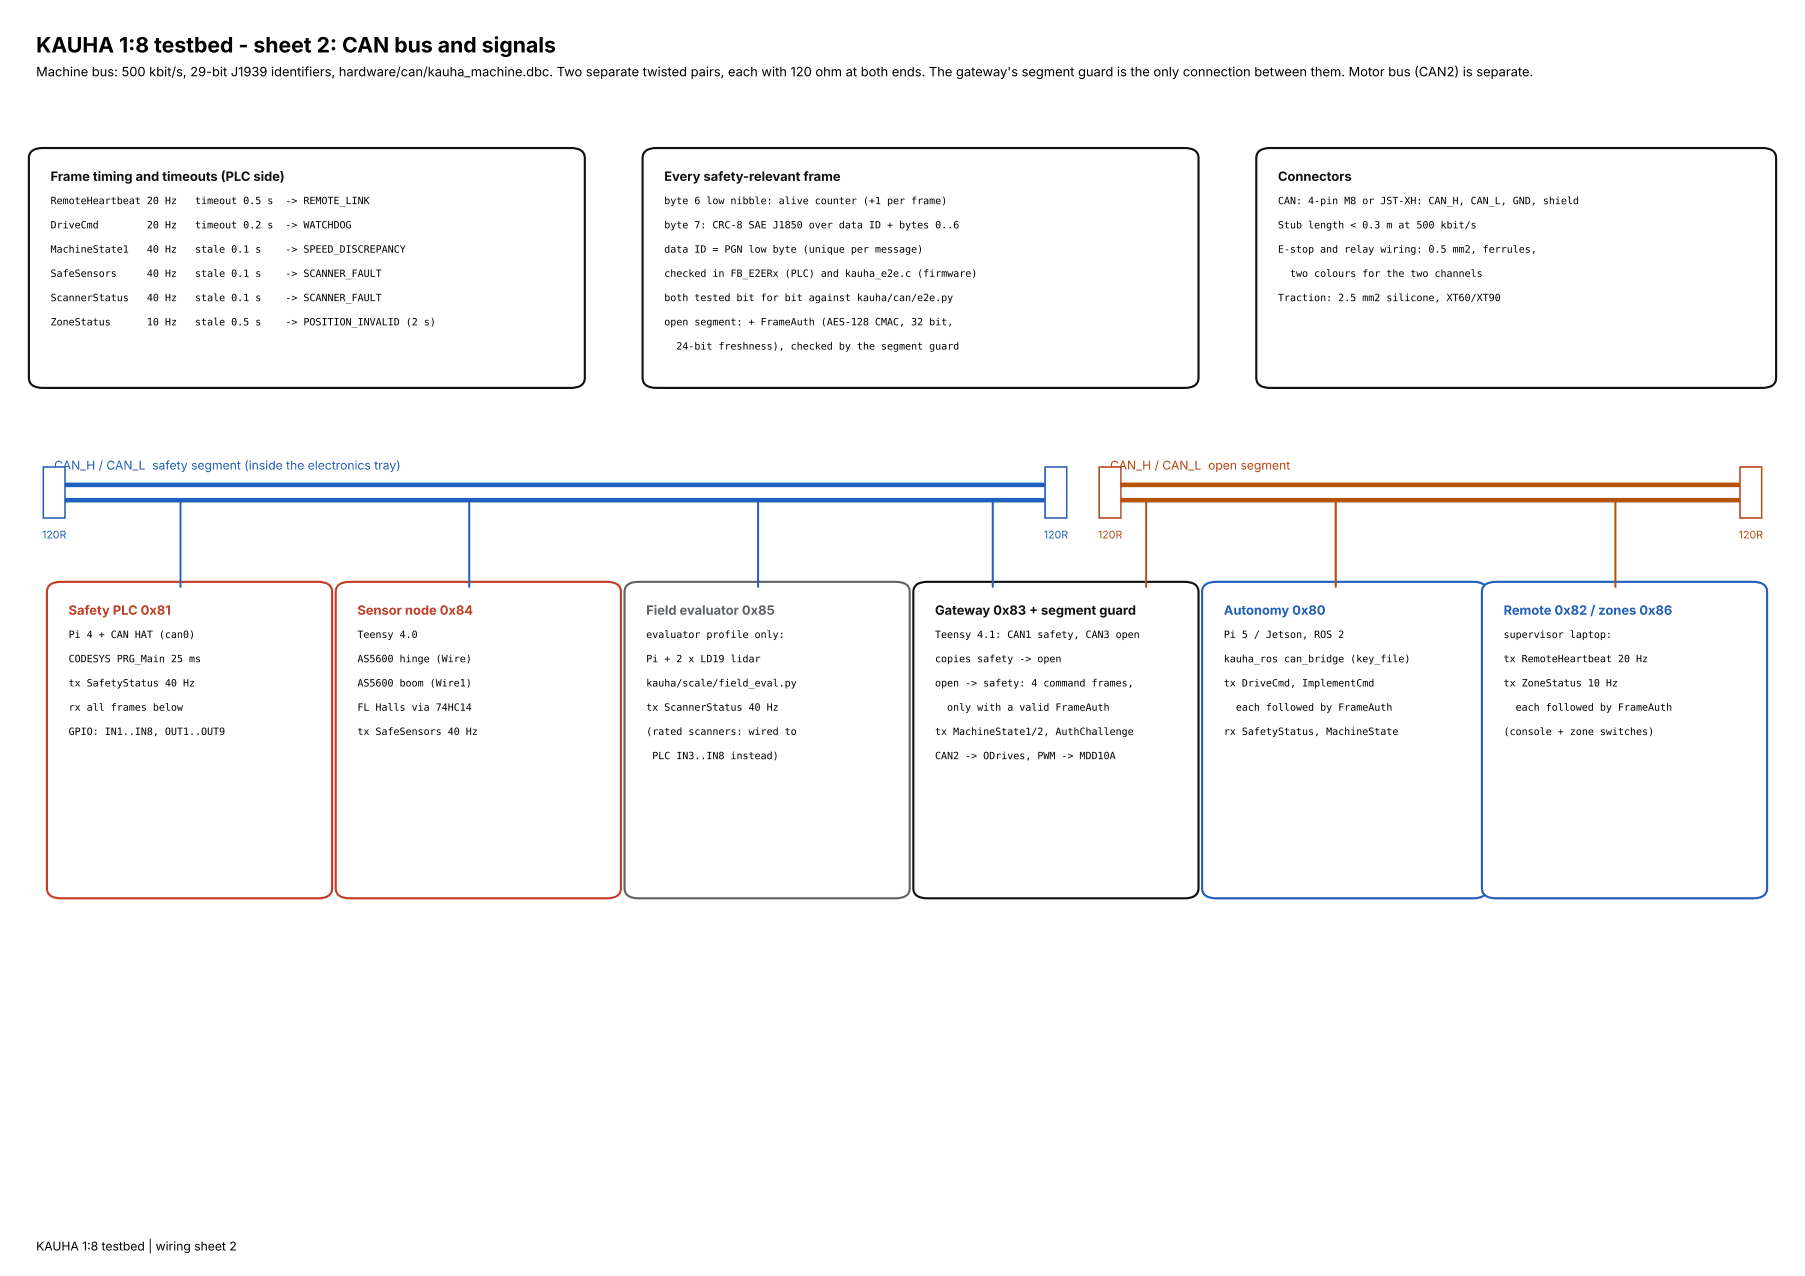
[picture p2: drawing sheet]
<svg xmlns="http://www.w3.org/2000/svg" width="420mm" height="297mm" viewBox="0 0 420 297" stroke-linecap="round" stroke-linejoin="round" font-family="sans-serif">
<defs><g id="words">
<text font-size="4.9" x="8.4" y="12.2">KAUHA 1:8 testbed - sheet 2: CAN bus and signals</text>
<text font-size="3" x="8.4" y="17.8">Machine bus: 500 kbit/s, 29-bit J1939 identifiers, hardware/can/kauha_machine.dbc. Two separate twisted pairs, each with 120 ohm at both ends. The gateway's segment guard is the only connection between them. Motor bus (CAN2) is separate.</text>
<g font-size="3" fill="#111">
<text x="11.8" y="42.1">Frame timing and timeouts (PLC side)</text>
<text x="154.6" y="42.1">Every safety-relevant frame</text>
<text x="297.4" y="42.1">Connectors</text>
<text x="217.6" y="143.1">Gateway 0x83 + segment guard</text>
</g>
<g font-size="3" fill="#c53a2a">
<text x="16" y="143.1">Safety PLC 0x81</text>
<text x="83.2" y="143.1">Sensor node 0x84</text>
</g>
<text font-size="3" fill="#5d636b" x="150.4" y="143.1">Field evaluator 0x85</text>
<g font-size="3" fill="#1f5fbf">
<text x="284.8" y="143.1">Autonomy 0x80</text>
<text x="350" y="143.1">Remote 0x82 / zones 0x86</text>
</g>
<text font-size="2.8" fill="#1f5fbf" x="12.6" y="109.3">CAN_H / CAN_L safety segment (inside the electronics tray)</text>
<text font-size="2.8" fill="#b45309" x="258.4" y="109.3">CAN_H / CAN_L open segment</text>
<text font-size="2.8" x="8.4" y="291">KAUHA 1:8 testbed | wiring sheet 2</text>
<g font-size="2.5" fill="#1f5fbf">
<text x="9.8" y="125.3">120R</text>
<text x="242.9" y="125.3">120R</text>
</g>
<g font-size="2.5" fill="#b45309">
<text x="255.5" y="125.3">120R</text>
<text x="404.7" y="125.3">120R</text>
</g>
<g font-size="2.3">
<text x="11.8" y="47.5">RemoteHeartbeat 20 Hz</text>
<text x="45.4" y="47.5">timeout 0.5 s</text>
<text x="66.4" y="47.5">-&gt; REMOTE_LINK</text>
<text x="154.6" y="47.5">byte 6 low nibble: alive counter (+1 per frame)</text>
<text x="297.4" y="47.5">CAN: 4-pin M8 or JST-XH: CAN_H, CAN_L, GND, shield</text>
<text x="11.8" y="53.1">DriveCmd</text>
<text x="34.2" y="53.1">20 Hz</text>
<text x="45.4" y="53.1">timeout 0.2 s</text>
<text x="66.4" y="53.1">-&gt; WATCHDOG</text>
<text x="154.6" y="53.1">byte 7: CRC-8 SAE J1850 over data ID + bytes 0..6</text>
<text x="297.4" y="53.1">Stub length &lt; 0.3 m at 500 kbit/s</text>
<text x="11.8" y="58.8">MachineState1</text>
<text x="34.2" y="58.8">40 Hz</text>
<text x="45.4" y="58.8">stale 0.1 s</text>
<text x="66.4" y="58.8">-&gt; SPEED_DISCREPANCY</text>
<text x="154.6" y="58.8">data ID = PGN low byte (unique per message)</text>
<text x="297.4" y="58.8">E-stop and relay wiring: 0.5 mm2, ferrules,</text>
<text x="11.8" y="64.4">SafeSensors</text>
<text x="34.2" y="64.4">40 Hz</text>
<text x="45.4" y="64.4">stale 0.1 s</text>
<text x="66.4" y="64.4">-&gt; SCANNER_FAULT</text>
<text x="154.6" y="64.4">checked in FB_E2ERx (PLC) and kauha_e2e.c (firmware)</text>
<text x="300.2" y="64.4">two colours for the two channels</text>
<text x="11.8" y="70.1">ScannerStatus</text>
<text x="34.2" y="70.1">40 Hz</text>
<text x="45.4" y="70.1">stale 0.1 s</text>
<text x="66.4" y="70.1">-&gt; SCANNER_FAULT</text>
<text x="154.6" y="70.1">both tested bit for bit against kauha/can/e2e.py</text>
<text x="297.4" y="70.1">Traction: 2.5 mm2 silicone, XT60/XT90</text>
<text x="11.8" y="75.7">ZoneStatus</text>
<text x="34.2" y="75.7">10 Hz</text>
<text x="45.4" y="75.7">stale 0.5 s</text>
<text x="66.4" y="75.7">-&gt; POSITION_INVALID (2 s)</text>
<text x="154.6" y="75.7">open segment: + FrameAuth (AES-128 CMAC, 32 bit,</text>
<text x="157.4" y="81.3">24-bit freshness), checked by the segment guard</text>
<text x="16" y="148.5">Pi 4 + CAN HAT (can0)</text>
<text x="83.2" y="148.5">Teensy 4.0</text>
<text x="150.4" y="148.5">evaluator profile only:</text>
<text x="217.6" y="148.5">Teensy 4.1: CAN1 safety, CAN3 open</text>
<text x="284.8" y="148.5">Pi 5 / Jetson, ROS 2</text>
<text x="350" y="148.5">supervisor laptop:</text>
<text x="16" y="154.1">CODESYS PRG_Main 25 ms</text>
<text x="83.2" y="154.1">AS5600 hinge (Wire)</text>
<text x="150.4" y="154.1">Pi + 2 x LD19 lidar</text>
<text x="217.6" y="154.1">copies safety -&gt; open</text>
<text x="284.8" y="154.1">kauha_ros can_bridge (key_file)</text>
<text x="350" y="154.1">tx RemoteHeartbeat 20 Hz</text>
<text x="16" y="159.7">tx SafetyStatus 40 Hz</text>
<text x="83.2" y="159.7">AS5600 boom (Wire1)</text>
<text x="150.4" y="159.7">kauha/scale/field_eval.py</text>
<text x="217.6" y="159.7">open -&gt; safety: 4 command frames,</text>
<text x="284.8" y="159.7">tx DriveCmd, ImplementCmd</text>
<text x="350" y="159.7">tx ZoneStatus 10 Hz</text>
<text x="16" y="165.4">rx all frames below</text>
<text x="83.2" y="165.4">FL Halls via 74HC14</text>
<text x="150.4" y="165.4">tx ScannerStatus 40 Hz</text>
<text x="220.4" y="165.4">only with a valid FrameAuth</text>
<text x="287.6" y="165.4">each followed by FrameAuth</text>
<text x="352.8" y="165.4">each followed by FrameAuth</text>
<text x="16" y="171">GPIO: IN1..IN8, OUT1..OUT9</text>
<text x="83.2" y="171">tx SafeSensors 40 Hz</text>
<text x="150.4" y="171">(rated scanners: wired to</text>
<text x="217.6" y="171">tx MachineState1/2, AuthChallenge</text>
<text x="284.8" y="171">rx SafetyStatus, MachineState</text>
<text x="350" y="171">(console + zone switches)</text>
<text x="151.8" y="176.7">PLC IN3..IN8 instead)</text>
<text x="217.6" y="176.7">CAN2 -&gt; ODrives, PWM -&gt; MDD10A</text>
</g>
</g></defs>
<g fill="#fff" stroke="#c53a2a" stroke-width=".49">
<path d="M11.5 136.2a3.9 3.9 0 0 1 2.8-.8h59.6a2.84 2.84 0 0 1 3.3 1.7l.1 69.6a2.3 2.3 0 0 1-2.5 2.3h-60.5a2.84 2.84 0 0 1-3.3-1.7l-.1-69.5 .3-1.2z"/>
<path d="M78.8 136.2a3.9 3.9 0 0 1 2.7-.8h59.7a2.84 2.84 0 0 1 3.3 1.7v69.6a2.3 2.3 0 0 1-2.4 2.3h-60.6a2.84 2.84 0 0 1-3.3-1.7l-.1-69.5 .1-.7z"/>
</g>
<path d="M146 136.2a3.9 3.9 0 0 1 2.7-.8h59.7a2.84 2.84 0 0 1 3.3 1.7v69.6a2.3 2.3 0 0 1-2.4 2.3h-60.6a2.84 2.84 0 0 1-3.3-1.7v-69.5l.2-1.2z" fill="#fff" stroke="#5d636b" stroke-width=".49"/>
<g fill="#fff" stroke="#111" stroke-width=".49">
<path d="M213.2 136.2a3.9 3.9 0 0 1 2.7-.8h59.7a2.84 2.84 0 0 1 3.3 1.7l.1 69.6a2.3 2.3 0 0 1-2.5 2.3h-60.6a2.84 2.84 0 0 1-3.3-1.7v-69.5v-.7z"/>
<path d="M7.3 35.2a3.9 3.9 0 0 1 2.8-.8h122.7a2.84 2.84 0 0 1 3.2 1.8l.1 51.7a2.3 2.3 0 0 1-2.5 2.3l-123.5 .1a2.84 2.84 0 0 1-3.3-1.8l-.1-51.7 .1-.6z"/>
<path d="M150.2 35.2a3.9 3.9 0 0 1 2.7-.8h122.7a2.84 2.84 0 0 1 3.3 1.8l.1 51.7a2.3 2.3 0 0 1-2.5 2.3l-123.6 .1a2.84 2.84 0 0 1-3.3-1.8v-51.7v-.6z"/>
<path d="M293 35.2a3.9 3.9 0 0 1 2.8-.8h114.2a2.84 2.84 0 0 1 3.3 1.8l.1 51.7a2.3 2.3 0 0 1-2.5 2.3l-115.1 .1a2.84 2.84 0 0 1-3.3-1.8l-.1-51.7 .3-1.1z"/>
</g>
<g fill="#fff" stroke="#1f5fbf" stroke-width=".49">
<path d="M280.4 136.2a3.9 3.9 0 0 1 2.8-.8h59.6a2.84 2.84 0 0 1 3.3 1.7l.1 69.6a2.3 2.3 0 0 1-2.5 2.3h-60.5a2.84 2.84 0 0 1-3.3-1.7l-.1-69.5 .3-1.2z"/>
<path d="M345.5 136.2a3.9 3.9 0 0 1 2.8-.8h59.6a2.84 2.84 0 0 1 3.3 1.7l.1 69.6a2.3 2.3 0 0 1-2.5 2.3h-60.5a2.84 2.84 0 0 1-3.3-1.7l-.1-69.5 .1-.7z"/>
</g>
<path d="M12.6 112.8h233.2M12.6 116.4h233.2" fill="none" stroke="#1f5fbf" stroke-width="1.1"/>
<path d="M258.4 112.8h149.1M258.4 116.4h149.1" fill="none" stroke="#b45309" stroke-width="1.1"/>
<path d="M42 116.4v20.2M109.2 116.4v20.2M176.4 116.4v20.2M231.1 116.4v20.2" fill="none" stroke="#1f5fbf" stroke-width=".46"/>
<path d="M266.8 116.4v20.2M310.9 116.4v20.2M376 116.4v20.2" fill="none" stroke="#b45309" stroke-width=".46"/>
<g fill="#fff" stroke="#1f5fbf" stroke-width=".35">
<path d="M10.1 108.7h5v11.9h-5z"/>
<path d="M243.2 108.7h5.1v11.9h-5.1z"/>
</g>
<g fill="#fff" stroke="#b45309" stroke-width=".35">
<path d="M255.9 108.7h5v11.9h-5z"/>
<path d="M405 108.7h5v11.9h-5z"/>
</g>
<use href="#words"/>
</svg>
